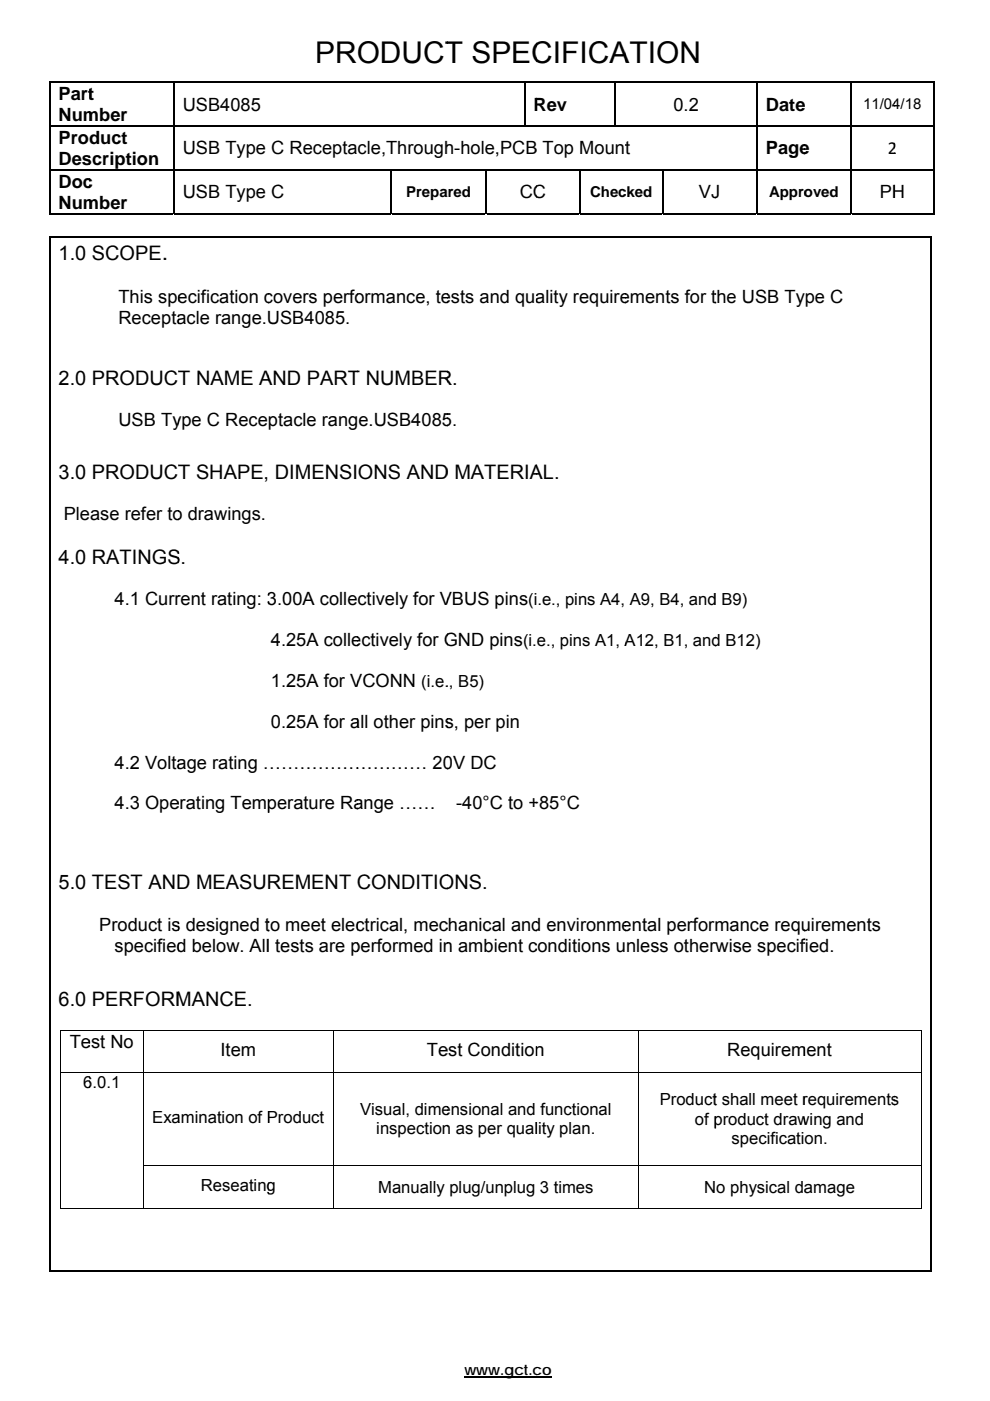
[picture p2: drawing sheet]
<svg xmlns="http://www.w3.org/2000/svg" width="210mm" height="297mm" viewBox="0 0 210 297" stroke-linecap="round" stroke-linejoin="round" font-family="sans-serif">
<defs><g id="words">
<g font-size="6.3">
<text x="66.8" y="13.4">PRODUCT SPECIFICATION</text>
<text x="94.4" y="13.4">T</text>
<text x="112.7" y="13.4">C</text>
<text x="129.3" y="13.4">A</text>
</g>
<text font-size="4.9" x="34.3" y="55.1">.</text>
<g font-size="4.2">
<text x="12.4" y="55.1">1.0 SCOPE</text>
<text x="12.4" y="81.6">2.0 PRODUCT NAME AND PART NUMBER.</text>
<text x="37.8" y="81.6">T</text>
<text x="55" y="81.6">A</text>
<text x="73.8" y="81.6">T</text>
<text x="92.9" y="81.6">R</text>
<text x="12.4" y="101.5">3.0 PRODUCT SHAPE, DIMENSIONS AND MATERIAL.</text>
<text x="37.8" y="101.5">T</text>
<text x="92.1" y="101.5">D</text>
<text x="112.4" y="101.5">A</text>
<text x="12.4" y="119.5">4.0 RATINGS.</text>
<text x="35.5" y="119.5">S</text>
<text x="12.4" y="188.6">5.0 TEST AND MEASUREMENT CONDITIONS.</text>
<text x="37.3" y="188.6">D</text>
<text x="93.1" y="188.6">O</text>
<text x="12.4" y="213.3">6.0 PERFORMANCE.</text>
<text x="37.1" y="213.3">M</text>
</g>
<g font-size="3.9">
<text x="12.4" y="21.2">Partt</text>
<text x="38.8" y="23.4">USB4085</text>
<text x="113.2" y="23.5">Rev</text>
<text x="113.2" y="23.5">R</text>
<text x="142.8" y="23.4">0.2</text>
<text x="162.5" y="23.5">Date</text>
<text x="12.4" y="25.7">Number</text>
<text x="17.6" y="25.7">m</text>
<text x="12.4" y="30.5">Product</text>
<text x="12.4" y="35">Description</text>
<text x="17.4" y="35">s</text>
<text x="38.8" y="32.7">USB Type C Receptacle,Through-hole,PCB</text>
<text x="94.2" y="32.7">h</text>
<text x="111.4" y="32.7">B Top Mountt</text>
<text x="162.5" y="32.7">Page</text>
<text x="169.6" y="32.7">e</text>
<text x="188.3" y="32.7">2</text>
<text x="12.4" y="39.8">Doc</text>
<text x="17.6" y="39.8">c</text>
<text x="38.8" y="42">USB Type C</text>
<text x="110.2" y="42">CC</text>
<text x="113" y="42">C</text>
<text x="148.3" y="42">VJ</text>
<text x="150.9" y="42">J</text>
<text x="186.6" y="42">PH</text>
<text x="189.2" y="42">H</text>
<text x="12.4" y="44.2">Number</text>
<text x="17.6" y="44.2">m</text>
<text x="25.1" y="64.2">This specification covers performance, tests and quality requirements for tthe USB Type C</text>
<text x="37.7" y="64.2">e</text>
<text x="56" y="64.2">c</text>
<text x="75.2" y="64.2">o</text>
<text x="93.5" y="64.2">e</text>
<text x="113.6" y="64.2">a</text>
<text x="131.4" y="64.2">e</text>
<text x="25.1" y="68.6">Receptacle range.USB4085.</text>
<text x="37.4" y="68.6">a</text>
<text x="25.1" y="90.4">USB Type C Receptacle range.USB4085.</text>
<text x="36.6" y="90.4">y</text>
<text x="93.7" y="90.4">5</text>
<text x="13.5" y="110.3">Please refer to drawings.</text>
<text x="36.6" y="110.3">o</text>
<text x="24.3" y="128.3">4.1 Currrent rating: 3.00A collectively for VBUS pins(i.e., pins A4, A9, B4, and</text>
<text x="56.6" y="128.3">3</text>
<text x="93.3" y="128.3">V</text>
<text x="57.4" y="137">4.25A collectively for GND pins(i.e., pins A1, A12, B1, and</text>
<text x="74.5" y="137">e</text>
<text x="94.1" y="137">G</text>
<text x="57.4" y="145.6">1.25A for VCONN (i.e.., B5)</text>
<text x="74.3" y="145.6">V</text>
<text x="57.4" y="154.3">0.25A for all other pins, per pin</text>
<text x="74.3" y="154.3">a</text>
<text x="94.3" y="154.3">s</text>
<text x="24.3" y="163">4.2 Voltage rating ……………………… 20V DC</text>
<text x="37.4" y="163">a</text>
<text x="55.8" y="163">…</text>
<text x="75.2" y="163">…</text>
<text x="93.9" y="163">0</text>
<text x="24.3" y="171.6">4.3 Operating Temperature Range ……</text>
<text x="35.9" y="171.6">e</text>
<text x="56.6" y="171.6">p</text>
<text x="75" y="171.6">a</text>
<text x="96.8" y="171.6">-40°C to +85°C</text>
<text x="112.1" y="171.6">+</text>
<text x="21.1" y="197.3">Product is designed tto meet electrical, mechanical and</text>
<text x="36.4" y="197.3">s</text>
<text x="75.4" y="197.3">c</text>
<text x="93.1" y="197.3">c</text>
<text x="112.7" y="197.3">d environmental performance requirements</text>
<text x="131.8" y="197.3">e</text>
<text x="169.9" y="197.3">u</text>
<text x="24.3" y="201.8">specified below. Alll tests are performed in ambient c</text>
<text x="37.4" y="201.8">d</text>
<text x="74.3" y="201.8">p</text>
<text x="93.9" y="201.8">n</text>
<text x="112.1" y="201.8">conditions unless otherrwise speciffied.</text>
<text x="14.8" y="222.2">Test No</text>
<text x="17.2" y="222.2">e</text>
<text x="46.8" y="224">Item</text>
<text x="90.6" y="224">Test Condition</text>
<text x="92.9" y="224">e</text>
<text x="113.4" y="224">n</text>
<text x="154.2" y="224">Requirement</text>
<text x="167.8" y="224">m</text>
</g>
<g font-size="3.5">
<text x="150.1" y="128.3">d B9)</text>
<text x="132.5" y="137">A</text>
<text x="150.9" y="137">d B12)</text>
<text x="17.7" y="230.6">6.0.1</text>
<text x="17.7" y="230.6">6</text>
<text x="32.3" y="238.1">Examination of Product</text>
<text x="36.4" y="238.1">a</text>
<text x="56.6" y="238.1">P</text>
<text x="76.4" y="236.4">Visual, dimensional and functional</text>
<text x="93.7" y="236.4">e</text>
<text x="139.9" y="234.4">Productt shall meet rrequirements</text>
<text x="147.4" y="238.4">of p</text>
<text x="151.3" y="238.4">product drawing and</text>
<text x="169.2" y="238.4">w</text>
<text x="189" y="234.4">s</text>
<text x="79.8" y="240.5">inspection as per quallity plan.</text>
<text x="93.7" y="240.5">n</text>
<text x="155.2" y="242.5">specification.</text>
<text x="42.6" y="252.6">Reseating</text>
<text x="56.5" y="252.6">g</text>
<text x="80.2" y="252.9">Manually plug/unplug 3 times</text>
<text x="149.4" y="252.9">No physical damage</text>
<text x="170.5" y="252.9">a</text>
</g>
<g font-size="3.2">
<text x="183.1" y="23.2">11/04/18</text>
<text x="189.3" y="23.2">4</text>
<text x="86.1" y="41.7">Prepared</text>
<text x="93.2" y="41.7">a</text>
<text x="125.2" y="41.7">Checked</text>
<text x="131.1" y="41.7">c</text>
<text x="163.1" y="41.7">Appro</text>
<text x="170.5" y="41.7">oved</text>
<text x="98.5" y="291.6">www.gct.co</text>
<text x="113" y="291.6">c</text>
</g>
</g></defs>
<g fill="#000">
<path d="M10.4 17.3h.3v.3h-.3zM36.7 17.3h.3v.3h-.3zM37 17.3h.9v.3h-.9zM111.1 17.3h.3v.3h-.3zM130.4 17.3h.3v.3h-.3zM160.4 17.3h.3v.3h-.3zM180.4 17.3h.3v.3h-.3zM197.9 17.3h.3v.3h-.3zM10.4 26.5h.3v.4h-.3zM10.4 35.8h.3v.4h-.3zM36.7 26.5h.3v.4h-.3zM36.7 35.8h.3v.4h-.3z"/>
<path d="M37 26.5h.9v.4h-.9zM37 35.8h.9v.4h-.9zM82.9 35.8h.3v.4h-.3zM102.9 35.8h.3v.4h-.3zM122.9 35.8h.3v.4h-.3zM140.4 35.8h.3v.4h-.3zM160.4 26.5h.3v.4h-.3zM160.4 35.8h.3v.4h-.3zM180.4 26.5h.3v.4h-.3zM180.4 35.8h.3v.4h-.3zM197.9 35.8h.3v.4h-.3zM10.4 50.2h.3v.3h-.3z"/>
<path d="M37 45.1h.9v.3h-.9zM197.3 50.2h.3v.3h-.3zM197.9 45.1h.3v.3h-.3zM12.8 218.5h.1v.2h-.1zM195.3 256.1h.1v.2h-.1zM197.3 269.3h.3v.4h-.3z"/>
</g>
<g fill="none" stroke="#000" stroke-width=".34">
<path d="M10.4 17.4h26.3M10.5 17.6v8.9M36.9 17.6v8.9M37.9 17.4h73.2M111.3 17.6v8.9M111.4 17.4h19M130.5 17.6v8.9M130.7 17.4h29.7M160.5 17.6v8.9M160.7 17.4h19.7M180.5 17.6v8.9M180.7 17.4h17.2"/>
<path d="M198 17.6v18.2M10.5 26.9v8.9M10.5 36.2v9.2M10.7 26.7h26M10.7 36h26M36.9 26.9v8.9M36.9 36.2v9.2M37.9 26.7h122.5M37.9 36h45M83 36.2v9.2M83.2 36h19.7M103 36.2v9.2"/>
<path d="M103.2 36h19.7M123 36.2v9.2M123.2 36h17.2M140.5 36.2v9.2M140.7 36h19.7M160.5 26.9v8.9M160.5 36.2v9.2M160.7 26.7h19.7M160.7 36h19.7M180.5 26.9v8.9M180.5 36.2v9.2M180.7 26.7h17.2"/>
<path d="M180.7 36h17.2M198 36.2v9.2M10.4 45.3h26.3M10.4 50.3h186.9M10.5 50.5v219.2M37.9 45.3h45M83.2 45.3h19.7M103.2 45.3h19.7M123.2 45.3h17.2M140.7 45.3h19.7M160.7 45.3h19.7M180.7 45.3h17.2"/>
<path d="M197.5 50.5v219.2M10.4 269.5h186.9"/>
</g>
<g fill="none" stroke="#000" stroke-width=".21">
<path d="M12.8 218.6h182.6M12.8 218.7v8.5M30.4 218.7v8.5M70.8 218.7v8.5M135.3 218.7v8.5M195.3 218.5v8.7M12.8 227.3h182.6M12.8 227.4v28.9M30.4 227.4v28.9M70.8 227.4v19.6M135.3 227.4v19.6M195.3 227.4v19.6"/>
<path d="M12.8 256.2h17.5M30.4 256.2h40.3M30.4 247.1h165M70.8 247.2v9.1M70.9 256.2h64.4M135.3 247.2v9.1M135.4 256.2h59.9M195.3 247.2v9.1"/>
</g>
<path d="M98.5 292h18.5" fill="none" stroke="#000" stroke-width=".28"/>
<use href="#words"/>
</svg>
